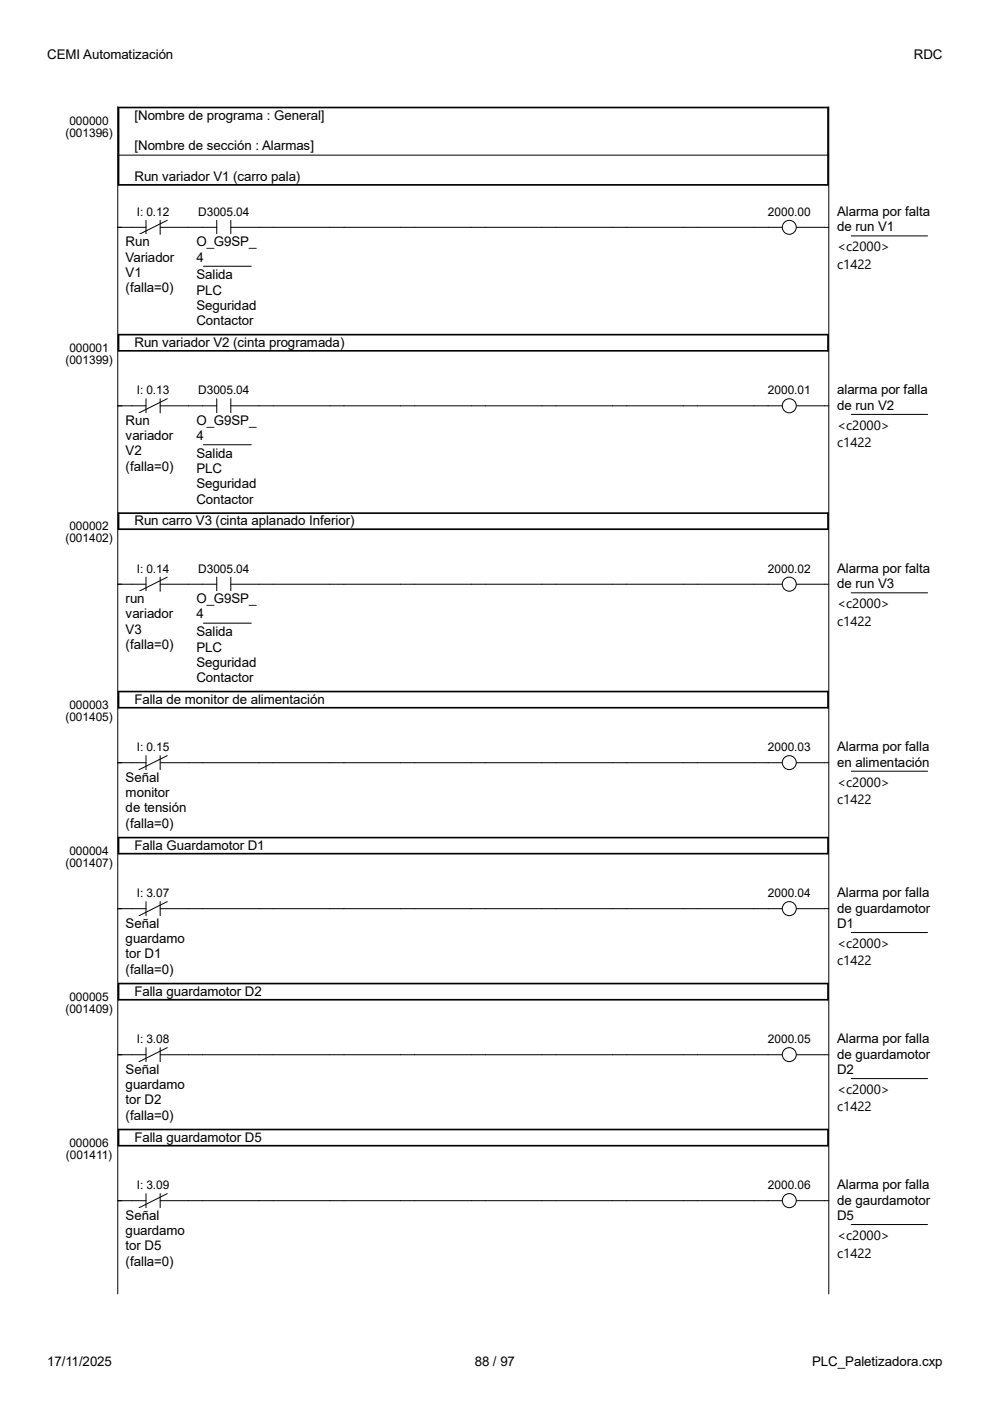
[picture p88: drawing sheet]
<svg xmlns="http://www.w3.org/2000/svg" width="210mm" height="297mm" viewBox="0 0 210 297" stroke-linecap="round" stroke-linejoin="round" font-family="sans-serif">
<defs><g id="words">
<g font-size="2.8">
<text x="10" y="12.5">CEMI Automatización</text>
<text x="193.8" y="12.5">RDC</text>
<text x="28.5" y="25.4">[Nombre de programa : General]</text>
<text x="28.5" y="31.9">[Nombre de sección : Alarmas]</text>
<text x="28.5" y="38.4">Run variador V1 (carro pala)</text>
<text x="177.6" y="45.8">Alarma por falta</text>
<text x="26.6" y="52.2">Run</text>
<text x="41.7" y="52.2">O_G9SP_</text>
<text x="177.6" y="49">de run V1</text>
<text x="177.6" y="53.3">&lt;c2000&gt;</text>
<text x="26.6" y="55.5">Variador</text>
<text x="26.6" y="58.7">V1</text>
<text x="41.7" y="55.5">4</text>
<text x="41.7" y="59.2">Salida</text>
<text x="177.6" y="57">c1422</text>
<text x="26.6" y="62">(falla=0)</text>
<text x="41.7" y="62.5">PLC</text>
<text x="41.7" y="65.7">Seguridad</text>
<text x="41.7" y="69">Contactor</text>
<text x="28.5" y="73.6">Run variador V2 (cinta programada)</text>
<text x="177.6" y="83.6">alarma por falla</text>
<text x="177.6" y="86.9">de run V2</text>
<text x="26.6" y="90.1">Run</text>
<text x="26.6" y="93.3">variador</text>
<text x="41.7" y="90.1">O_G9SP_</text>
<text x="41.7" y="93.3">4</text>
<text x="177.6" y="91.1">&lt;c2000&gt;</text>
<text x="177.6" y="94.8">c1422</text>
<text x="26.6" y="96.5">V2</text>
<text x="26.6" y="99.8">(falla=0)</text>
<text x="41.7" y="97.1">Salida</text>
<text x="41.7" y="100.3">PLC</text>
<text x="41.7" y="103.6">Seguridad</text>
<text x="41.7" y="106.8">Contactor</text>
<text x="28.5" y="111.4">Run carro V3 (cinta aplanado Inferior)</text>
<text x="177.6" y="121.5">Alarma por falta</text>
<text x="177.6" y="124.7">de run V3</text>
<text x="26.6" y="127.9">run</text>
<text x="26.6" y="131.1">variador</text>
<text x="41.7" y="127.9">O_G9SP_</text>
<text x="41.7" y="131.1">4</text>
<text x="177.6" y="129">&lt;c2000&gt;</text>
<text x="26.6" y="134.4">V3</text>
<text x="26.6" y="137.6">(falla=0)</text>
<text x="41.7" y="134.9">Salida</text>
<text x="177.6" y="132.7">c1422</text>
<text x="41.7" y="138.2">PLC</text>
<text x="41.7" y="141.4">Seguridad</text>
<text x="28.5" y="149.2">Falla de monitor de alimentación</text>
<text x="41.7" y="144.7">Contactor</text>
<text x="177.6" y="159.3">Alarma por falla</text>
<text x="26.6" y="165.7">Señal</text>
<text x="177.6" y="162.5">en alimentación</text>
<text x="177.6" y="166.8">&lt;c2000&gt;</text>
<text x="26.6" y="169">monitor</text>
<text x="26.6" y="172.2">de tensión</text>
<text x="177.6" y="170.5">c1422</text>
<text x="26.6" y="175.5">(falla=0)</text>
<text x="28.5" y="180.2">Falla Guardamotor D1</text>
<text x="177.6" y="190.2">Alarma por falla</text>
<text x="26.6" y="196.7">Señal</text>
<text x="177.6" y="193.5">de guardamotor</text>
<text x="177.6" y="196.7">D1</text>
<text x="26.6" y="199.9">guardamo</text>
<text x="26.6" y="203.2">tor D1</text>
<text x="177.6" y="201">&lt;c2000&gt;</text>
<text x="26.6" y="206.4">(falla=0)</text>
<text x="177.6" y="204.7">c1422</text>
<text x="28.5" y="211.1">Falla guardamotor D2</text>
<text x="177.6" y="221.2">Alarma por falla</text>
<text x="26.6" y="227.6">Señal</text>
<text x="177.6" y="224.5">de guardamotor</text>
<text x="177.6" y="227.7">D2</text>
<text x="26.6" y="230.9">guardamo</text>
<text x="177.6" y="231.9">&lt;c2000&gt;</text>
<text x="26.6" y="234.1">tor D2</text>
<text x="26.6" y="237.4">(falla=0)</text>
<text x="177.6" y="235.6">c1422</text>
<text x="28.5" y="242.1">Falla guardamotor D5</text>
<text x="177.6" y="252.2">Alarma por falla</text>
<text x="177.6" y="255.4">de gaurdamotor</text>
<text x="26.6" y="258.6">Señal</text>
<text x="26.6" y="261.8">guardamo</text>
<text x="177.6" y="258.6">D5</text>
<text x="177.6" y="262.9">&lt;c2000&gt;</text>
<text x="26.6" y="265.1">tor D5</text>
<text x="26.6" y="268.3">(falla=0)</text>
<text x="177.6" y="266.6">c1422</text>
<text x="10" y="289.5">17/11/2025</text>
<text x="100.7" y="289.5">88 / 97</text>
<text x="172.3" y="289.5">PLC_Paletizadora.cxp</text>
</g>
<g font-size="2.5">
<text x="13.9" y="29">(001396)</text>
<text x="14.7" y="26.4">000000</text>
<text x="29" y="45.8">I: 0.12</text>
<text x="42" y="45.8">D3005.04</text>
<text x="162.9" y="45.8">2000.00</text>
<text x="13.9" y="77.1">(001399)</text>
<text x="14.7" y="74.6">000001</text>
<text x="29" y="83.6">I: 0.13</text>
<text x="42" y="83.6">D3005.04</text>
<text x="162.9" y="83.6">2000.01</text>
<text x="14.7" y="112.4">000002</text>
<text x="13.9" y="115">(001402)</text>
<text x="29" y="121.4">I: 0.14</text>
<text x="42" y="121.4">D3005.04</text>
<text x="162.9" y="121.4">2000.02</text>
<text x="13.9" y="152.8">(001405)</text>
<text x="14.7" y="150.2">000003</text>
<text x="29" y="159.3">I: 0.15</text>
<text x="162.9" y="159.3">2000.03</text>
<text x="13.9" y="183.7">(001407)</text>
<text x="14.7" y="181.2">000004</text>
<text x="29" y="190.2">I: 3.07</text>
<text x="162.9" y="190.2">2000.04</text>
<text x="13.9" y="214.7">(001409)</text>
<text x="14.7" y="212.1">000005</text>
<text x="29" y="221.2">I: 3.08</text>
<text x="162.9" y="221.2">2000.05</text>
<text x="14" y="245.6">(001411)</text>
<text x="14.7" y="243.1">000006</text>
<text x="29" y="252.1">I: 3.09</text>
<text x="162.9" y="252.1">2000.06</text>
</g>
</g></defs>
<path d="M25 22.6v251.7M175.8 22.6v251.7" fill="none" stroke="#000" stroke-width=".21"/>
<g fill="#fff">
<path d="M14.7 24.2h8.4v2.8h-8.4z"/>
<path d="M13.9 26.7h10v2.8h-10z"/>
<path d="M28.5 22.9h40.4v3.2h-40.4z"/>
<path d="M28.5 29.4h38.2v3.1h-38.2z"/>
</g>
<path d="M25 32.9h150.8" fill="none" stroke="#000" stroke-width=".21"/>
<path d="M28.5 35.9h35.3v3.1h-35.3z" fill="#fff"/>
<path d="M25.1 22.8h150.5v16.4h-150.5z" fill="none" stroke="#000" stroke-width=".35"/>
<path d="M29 43.5h7v2.9h-7z" fill="#fff"/>
<path d="M28 48.2h3M31 46.7v3M34 48.2h6M34 46.7v3M35.5 46.7l-6 3" fill="none" stroke="#000" stroke-width=".21"/>
<g fill="#fff">
<path d="M26.6 49.7h6v3.2h-6z"/>
<path d="M26.6 53h11.2v3.1h-11.2z"/>
<path d="M26.6 56.2h4.3v3.2h-4.3z"/>
<path d="M26.6 59.4h10.2v3.2h-10.2z"/>
<path d="M42 43.5h10.9v2.9h-10.9z"/>
</g>
<path d="M43 48.2h3M46 46.7v3M49 48.2h6M49 46.7v3" fill="none" stroke="#000" stroke-width=".21"/>
<g fill="#fff">
<path d="M41.7 49.7h12.8v3.2h-12.8z"/>
<path d="M41.7 53h1.5v3.1h-1.5z"/>
</g>
<path d="M43.1 56.5h10.2" fill="none" stroke="#000" stroke-width=".21"/>
<g fill="#fff">
<path d="M41.7 56.7h8.5v3.2h-8.5z"/>
<path d="M41.7 60h6.2v3.1h-6.2z"/>
<path d="M41.7 63.2h12.7v3.2h-12.7z"/>
<path d="M41.7 66.5h12.2v3.1h-12.2z"/>
</g>
<path d="M58 48.2h12M73 48.2h11.9M87.9 48.2h12M103 48.2h11.9M117.9 48.2h12M132.9 48.2h12M147.9 48.2h12" fill="none" stroke="#000" stroke-width=".21"/>
<path d="M162.9 43.5h9.1v2.9h-9.1z" fill="#fff"/>
<path d="M162.9 48.2h3M168.9 48.2h6" fill="none" stroke="#000" stroke-width=".21"/>
<circle cx="167.4" cy="48.2" r="1.48" fill="#fff" stroke="#000" stroke-width=".21"/>
<g fill="#fff">
<path d="M177.6 43.3h20.5v3.1h-20.5z"/>
<path d="M177.6 46.5h12.1v3.2h-12.1z"/>
</g>
<path d="M180.6 50h16.1" fill="none" stroke="#000" stroke-width=".21"/>
<g fill="#fff">
<path d="M177.6 50.3h11.9v3.7h-11.9z"/>
<path d="M177.6 54h8.1v3.7h-8.1z"/>
</g>
<path d="M25.9 48.2h-.9h3M40 48.2h3M55 48.2h3M70 48.2h3M84.9 48.2h3M99.9 48.2h3.1M114.9 48.2h3M129.9 48.2h3M144.9 48.2h3M159.9 48.2h3M174.9 48.2h.9" fill="none" stroke="#000" stroke-width=".21"/>
<g fill="#fff">
<path d="M14.7 72.3h8.4v2.8h-8.4z"/>
<path d="M13.9 74.9h10v2.8h-10z"/>
<path d="M28.5 71.1h44.6v3.1h-44.6z"/>
</g>
<path d="M25.1 71h150.5v3.4h-150.5z" fill="none" stroke="#000" stroke-width=".35"/>
<path d="M29 81.4h7v2.8h-7z" fill="#fff"/>
<path d="M28 86h3M31 84.5v3M34 86h6M34 84.5v3M35.5 84.5l-6 3" fill="none" stroke="#000" stroke-width=".21"/>
<g fill="#fff">
<path d="M26.6 87.5h6v3.2h-6z"/>
<path d="M26.6 90.8h10.9v3.1h-10.9z"/>
<path d="M26.6 94h4.3v3.2h-4.3z"/>
<path d="M26.6 97.3h10.2v3.1h-10.2z"/>
<path d="M42 81.4h10.9v2.8h-10.9z"/>
</g>
<path d="M43 86h3M46 84.5v3M49 86h6M49 84.5v3" fill="none" stroke="#000" stroke-width=".21"/>
<g fill="#fff">
<path d="M41.7 87.5h12.8v3.2h-12.8z"/>
<path d="M41.7 90.8h1.5v3.1h-1.5z"/>
</g>
<path d="M43.1 94.3h10.2" fill="none" stroke="#000" stroke-width=".21"/>
<g fill="#fff">
<path d="M41.7 94.6h8.5v3.1h-8.5z"/>
<path d="M41.7 97.8h6.2v3.2h-6.2z"/>
<path d="M41.7 101h12.7v3.2h-12.7z"/>
<path d="M41.7 104.3h12.2v3.1h-12.2z"/>
</g>
<path d="M58 86h12M73 86h11.9M87.9 86h12M103 86h11.9M117.9 86h12M132.9 86h12M147.9 86h12" fill="none" stroke="#000" stroke-width=".21"/>
<path d="M162.9 81.4h9.1v2.8h-9.1z" fill="#fff"/>
<path d="M162.9 86h3M168.9 86h6" fill="none" stroke="#000" stroke-width=".21"/>
<circle cx="167.4" cy="86" r="1.49" fill="#fff" stroke="#000" stroke-width=".21"/>
<g fill="#fff">
<path d="M177.6 81.1h20v3.2h-20z"/>
<path d="M177.6 84.3h12.1v3.2h-12.1z"/>
</g>
<path d="M180.6 87.9h16.1" fill="none" stroke="#000" stroke-width=".21"/>
<g fill="#fff">
<path d="M177.6 88.1h11.9v3.7h-11.9z"/>
<path d="M177.6 91.8h8.1v3.7h-8.1z"/>
</g>
<path d="M25.9 86h-.9h3M40 86h3M55 86h3M70 86h3M84.9 86h3M99.9 86h3.1M114.9 86h3M129.9 86h3M144.9 86h3M159.9 86h3M174.9 86h.9" fill="none" stroke="#000" stroke-width=".21"/>
<g fill="#fff">
<path d="M14.7 110.2h8.4v2.8h-8.4z"/>
<path d="M13.9 112.7h10v2.8h-10z"/>
<path d="M28.5 108.9h46.7v3.1h-46.7z"/>
</g>
<path d="M25.1 108.8h150.5v3.4h-150.5z" fill="none" stroke="#000" stroke-width=".35"/>
<path d="M29 119.2h7v2.8h-7z" fill="#fff"/>
<path d="M28 123.9h3M31 122.4v3M34 123.9h6M34 122.4v3M35.5 122.4l-6 3" fill="none" stroke="#000" stroke-width=".21"/>
<g fill="#fff">
<path d="M26.6 125.4h4.9v3.1h-4.9z"/>
<path d="M26.6 128.6h10.9v3.2h-10.9z"/>
<path d="M26.6 131.9h4.3v3.1h-4.3z"/>
<path d="M26.6 135.1h10.2v3.2h-10.2z"/>
<path d="M42 119.2h10.9v2.8h-10.9z"/>
</g>
<path d="M43 123.9h3M46 122.4v3M49 123.9h6M49 122.4v3" fill="none" stroke="#000" stroke-width=".21"/>
<g fill="#fff">
<path d="M41.7 125.4h12.8v3.1h-12.8z"/>
<path d="M41.7 128.6h1.5v3.2h-1.5z"/>
</g>
<path d="M43.1 132.1h10.2" fill="none" stroke="#000" stroke-width=".21"/>
<g fill="#fff">
<path d="M41.7 132.4h8.5v3.2h-8.5z"/>
<path d="M41.7 135.6h6.2v3.2h-6.2z"/>
<path d="M41.7 138.9h12.7v3.1h-12.7z"/>
<path d="M41.7 142.1h12.2v3.2h-12.2z"/>
</g>
<path d="M58 123.9h12M73 123.9h11.9M87.9 123.9h12M103 123.9h11.9M117.9 123.9h12M132.9 123.9h12M147.9 123.9h12" fill="none" stroke="#000" stroke-width=".21"/>
<path d="M162.9 119.2h9.1v2.8h-9.1z" fill="#fff"/>
<path d="M162.9 123.9h3M168.9 123.9h6" fill="none" stroke="#000" stroke-width=".21"/>
<circle cx="167.4" cy="123.9" r="1.49" fill="#fff" stroke="#000" stroke-width=".21"/>
<g fill="#fff">
<path d="M177.6 118.9h20.5v3.2h-20.5z"/>
<path d="M177.6 122.2h12.1v3.1h-12.1z"/>
</g>
<path d="M180.6 125.7h16.1" fill="none" stroke="#000" stroke-width=".21"/>
<g fill="#fff">
<path d="M177.6 126h11.9v3.7h-11.9z"/>
<path d="M177.6 129.7h8.1v3.7h-8.1z"/>
</g>
<path d="M25.9 123.9h-.9h3M40 123.9h3M55 123.9h3M70 123.9h3M84.9 123.9h3M99.9 123.9h3.1M114.9 123.9h3M129.9 123.9h3M144.9 123.9h3M159.9 123.9h3M174.9 123.9h.9" fill="none" stroke="#000" stroke-width=".21"/>
<g fill="#fff">
<path d="M14.7 148h8.4v2.8h-8.4z"/>
<path d="M13.9 150.5h10v2.9h-10z"/>
<path d="M28.5 146.7h40.4v3.2h-40.4z"/>
</g>
<path d="M25.1 146.6h150.5v3.5h-150.5z" fill="none" stroke="#000" stroke-width=".35"/>
<path d="M29 157h7v2.9h-7z" fill="#fff"/>
<path d="M28 161.7h3M31 160.2v3M34 161.7h6M34 160.2v3M35.5 160.2l-6 3" fill="none" stroke="#000" stroke-width=".21"/>
<g fill="#fff">
<path d="M26.6 163.2h8v3.1h-8z"/>
<path d="M26.6 166.5h10.2v3.1h-10.2z"/>
<path d="M26.6 169.7h13v3.1h-13z"/>
<path d="M26.6 172.9h10.2v3.2h-10.2z"/>
</g>
<path d="M43 161.7h12M58 161.7h12M73 161.7h11.9M87.9 161.7h12M103 161.7h11.9M117.9 161.7h12M132.9 161.7h12M147.9 161.7h12" fill="none" stroke="#000" stroke-width=".21"/>
<path d="M162.9 157h9.1v2.9h-9.1z" fill="#fff"/>
<path d="M162.9 161.7h3M168.9 161.7h6" fill="none" stroke="#000" stroke-width=".21"/>
<circle cx="167.4" cy="161.7" r="1.48" fill="#fff" stroke="#000" stroke-width=".21"/>
<g fill="#fff">
<path d="M177.6 156.8h20.3v3.1h-20.3z"/>
<path d="M177.6 160h19.6v3.2h-19.6z"/>
</g>
<path d="M180.6 163.5h16.1" fill="none" stroke="#000" stroke-width=".21"/>
<g fill="#fff">
<path d="M177.6 163.8h11.9v3.7h-11.9z"/>
<path d="M177.6 167.5h8.1v3.7h-8.1z"/>
</g>
<path d="M25.9 161.7h-.9h3M40 161.7h3M55 161.7h3M70 161.7h3M84.9 161.7h3M99.9 161.7h3.1M114.9 161.7h3M129.9 161.7h3M144.9 161.7h3M159.9 161.7h3M174.9 161.7h.9" fill="none" stroke="#000" stroke-width=".21"/>
<g fill="#fff">
<path d="M14.7 178.9h8.4v2.9h-8.4z"/>
<path d="M13.9 181.5h10v2.8h-10z"/>
<path d="M28.5 177.7h27.7v3.1h-27.7z"/>
</g>
<path d="M25.1 177.6h150.5v3.4h-150.5z" fill="none" stroke="#000" stroke-width=".35"/>
<path d="M29 188h7v2.8h-7z" fill="#fff"/>
<path d="M28 192.7h3M31 191.2v3M34 192.7h6M34 191.2v3M35.5 191.2l-6 3" fill="none" stroke="#000" stroke-width=".21"/>
<g fill="#fff">
<path d="M26.6 194.2h8v3.1h-8z"/>
<path d="M26.6 197.4h12.7v3.2h-12.7z"/>
<path d="M26.6 200.7h8.5v3.1h-8.5z"/>
<path d="M26.6 203.9h10.2v3.2h-10.2z"/>
</g>
<path d="M43 192.7h12M58 192.7h12M73 192.7h11.9M87.9 192.7h12M103 192.7h11.9M117.9 192.7h12M132.9 192.7h12M147.9 192.7h12" fill="none" stroke="#000" stroke-width=".21"/>
<path d="M162.9 188h9.1v2.8h-9.1z" fill="#fff"/>
<path d="M162.9 192.7h3M168.9 192.7h6" fill="none" stroke="#000" stroke-width=".21"/>
<circle cx="167.4" cy="192.6" r="1.49" fill="#fff" stroke="#000" stroke-width=".21"/>
<g fill="#fff">
<path d="M177.6 187.7h20.3v3.2h-20.3z"/>
<path d="M177.6 191h20.5v3.1h-20.5z"/>
<path d="M177.6 194.2h3.6v3.2h-3.6z"/>
</g>
<path d="M180.6 197.7h16.1" fill="none" stroke="#000" stroke-width=".21"/>
<g fill="#fff">
<path d="M177.6 198h11.9v3.7h-11.9z"/>
<path d="M177.6 201.7h8.1v3.7h-8.1z"/>
</g>
<path d="M25.9 192.7h-.9h3M40 192.7h3M55 192.7h3M70 192.7h3M84.9 192.7h3M99.9 192.7h3.1M114.9 192.7h3M129.9 192.7h3M144.9 192.7h3M159.9 192.7h3M174.9 192.7h.9" fill="none" stroke="#000" stroke-width=".21"/>
<g fill="#fff">
<path d="M14.7 209.9h8.4v2.8h-8.4z"/>
<path d="M13.9 212.4h10v2.9h-10z"/>
<path d="M28.5 208.6h27v3.2h-27z"/>
</g>
<path d="M25.1 208.5h150.5v3.5h-150.5z" fill="none" stroke="#000" stroke-width=".35"/>
<path d="M29 218.9h7v2.9h-7z" fill="#fff"/>
<path d="M28 223.6h3M31 222.1v3M34 223.6h6M34 222.1v3M35.5 222.1l-6 3" fill="none" stroke="#000" stroke-width=".21"/>
<g fill="#fff">
<path d="M26.6 225.1h8v3.2h-8z"/>
<path d="M26.6 228.4h12.7v3.1h-12.7z"/>
<path d="M26.6 231.6h8.5v3.2h-8.5z"/>
<path d="M26.6 234.8h10.2v3.2h-10.2z"/>
</g>
<path d="M43 223.6h12M58 223.6h12M73 223.6h11.9M87.9 223.6h12M103 223.6h11.9M117.9 223.6h12M132.9 223.6h12M147.9 223.6h12" fill="none" stroke="#000" stroke-width=".21"/>
<path d="M162.9 218.9h9.1v2.9h-9.1z" fill="#fff"/>
<path d="M162.9 223.6h3M168.9 223.6h6" fill="none" stroke="#000" stroke-width=".21"/>
<circle cx="167.4" cy="223.6" r="1.48" fill="#fff" stroke="#000" stroke-width=".21"/>
<g fill="#fff">
<path d="M177.6 218.7h20.3v3.1h-20.3z"/>
<path d="M177.6 221.9h20.5v3.2h-20.5z"/>
<path d="M177.6 225.2h3.6v3.1h-3.6z"/>
</g>
<path d="M180.6 228.7h16.1" fill="none" stroke="#000" stroke-width=".21"/>
<g fill="#fff">
<path d="M177.6 228.9h11.9v3.7h-11.9z"/>
<path d="M177.6 232.6h8.1v3.7h-8.1z"/>
</g>
<path d="M25.9 223.6h-.9h3M40 223.6h3M55 223.6h3M70 223.6h3M84.9 223.6h3M99.9 223.6h3.1M114.9 223.6h3M129.9 223.6h3M144.9 223.6h3M159.9 223.6h3M174.9 223.6h.9" fill="none" stroke="#000" stroke-width=".21"/>
<g fill="#fff">
<path d="M14.7 240.9h8.4v2.8h-8.4z"/>
<path d="M14 243.4h9.8v2.8h-9.8z"/>
<path d="M28.5 239.6h27v3.1h-27z"/>
</g>
<path d="M25.1 239.5h150.5v3.4h-150.5z" fill="none" stroke="#000" stroke-width=".35"/>
<path d="M29 249.9h7v2.8h-7z" fill="#fff"/>
<path d="M28 254.6h3M31 253.1v3M34 254.6h6M34 253.1v3M35.5 253.1l-6 3" fill="none" stroke="#000" stroke-width=".21"/>
<g fill="#fff">
<path d="M26.6 256.1h8v3.1h-8z"/>
<path d="M26.6 259.3h12.7v3.2h-12.7z"/>
<path d="M26.6 262.6h8.5v3.1h-8.5z"/>
<path d="M26.6 265.8h10.2v3.2h-10.2z"/>
</g>
<path d="M43 254.6h12M58 254.6h12M73 254.6h11.9M87.9 254.6h12M103 254.6h11.9M117.9 254.6h12M132.9 254.6h12M147.9 254.6h12" fill="none" stroke="#000" stroke-width=".21"/>
<path d="M162.9 249.9h9.1v2.8h-9.1z" fill="#fff"/>
<path d="M162.9 254.6h3M168.9 254.6h6" fill="none" stroke="#000" stroke-width=".21"/>
<circle cx="167.4" cy="254.6" r="1.49" fill="#fff" stroke="#000" stroke-width=".21"/>
<g fill="#fff">
<path d="M177.6 249.6h20.3v3.2h-20.3z"/>
<path d="M177.6 252.9h20.5v3.1h-20.5z"/>
<path d="M177.6 256.1h3.6v3.2h-3.6z"/>
</g>
<path d="M180.6 259.6h16.1" fill="none" stroke="#000" stroke-width=".21"/>
<g fill="#fff">
<path d="M177.6 259.9h11.9v3.7h-11.9z"/>
<path d="M177.6 263.6h8.1v3.7h-8.1z"/>
</g>
<path d="M25.9 254.6h-.9h3M40 254.6h3M55 254.6h3M70 254.6h3M84.9 254.6h3M99.9 254.6h3.1M114.9 254.6h3M129.9 254.6h3M144.9 254.6h3M159.9 254.6h3M174.9 254.6h.9" fill="none" stroke="#000" stroke-width=".21"/>
<use href="#words"/>
</svg>
